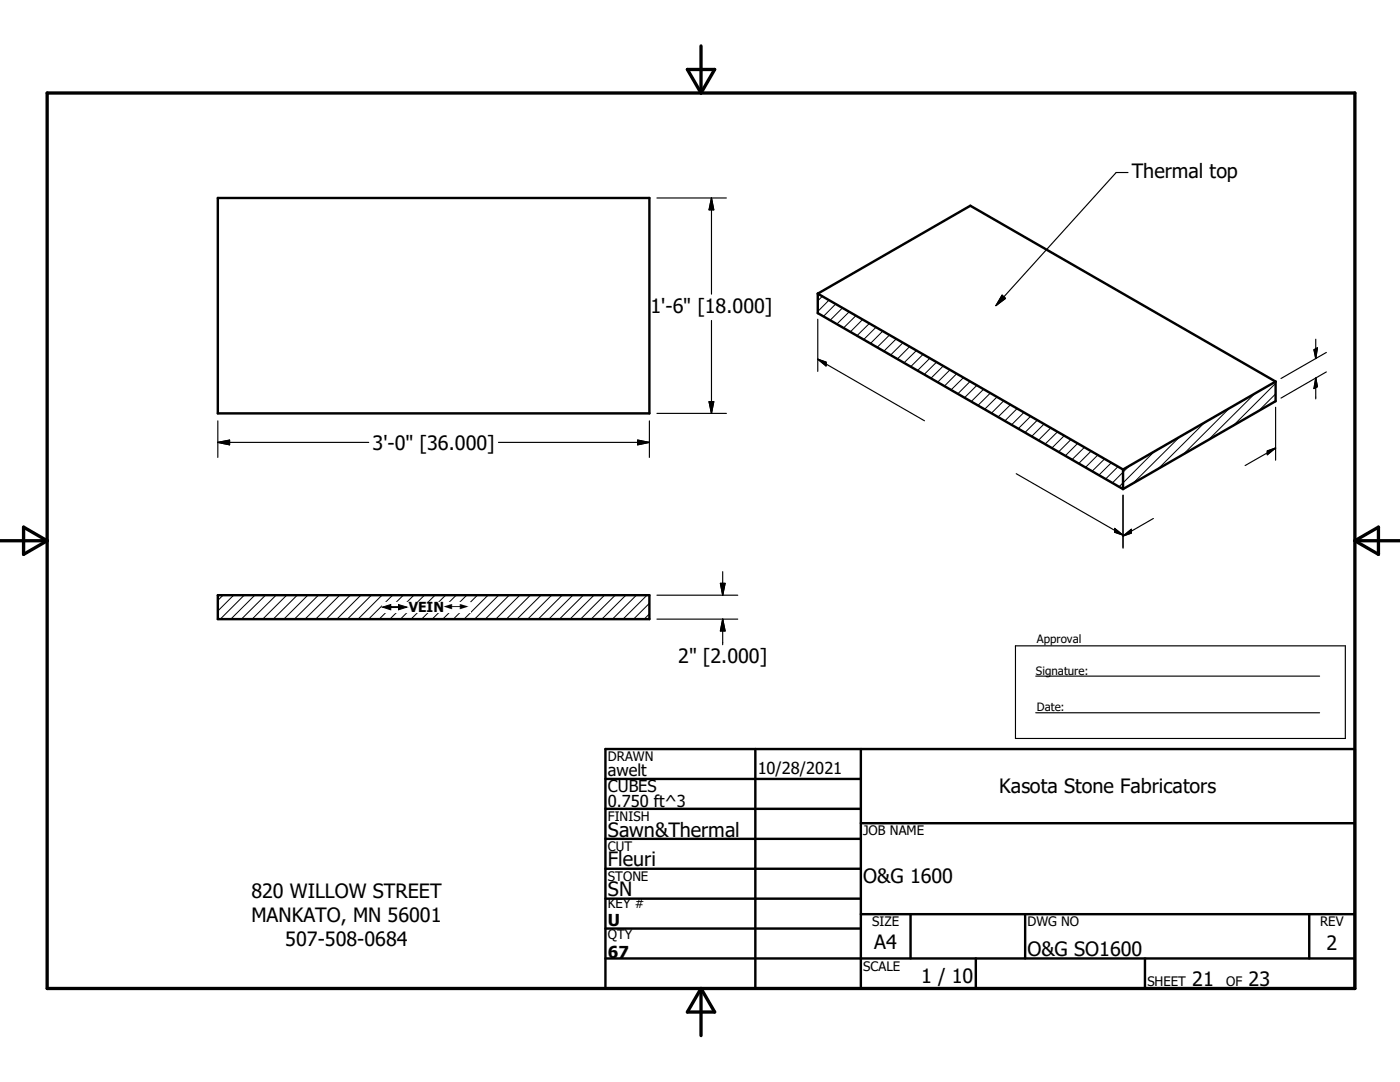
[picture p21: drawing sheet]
<svg xmlns="http://www.w3.org/2000/svg" width="279mm" height="216mm" viewBox="0 0 279 216" stroke-linecap="round" stroke-linejoin="round" font-family="sans-serif">
<defs><g id="words">
<g font-size="3.9">
<text x="225.9" y="35.6">Thermal top</text>
<text x="129.8" y="62.4">1'-6&quot; [18.000]</text>
<text x="74.3" y="89.7">3'-0&quot; [36.000]</text>
<text x="135.3" y="132.4">2&quot; [2.000]</text>
<text x="199.4" y="158.3">Kasota Stone Fabricators</text>
<text x="121.3" y="166.9">Sawn&amp;Thermal</text>
<text x="121.3" y="172.8">Fleuri</text>
<text x="50.2" y="179.2">820 WILLOW STREET</text>
<text x="121.3" y="178.8">SN</text>
<text x="172.3" y="176.2">O&amp;G 1600</text>
<text x="50.2" y="184">MANKATO, MN 56001</text>
<text x="56.9" y="188.7">507-508-0684</text>
<text x="174.5" y="189.4">A4</text>
<text x="205.1" y="190.7">O&amp;G SO1600</text>
<text x="264.8" y="189.5">2</text>
<text x="183.8" y="196.1">1 / 10</text>
<text x="238" y="196.7">21</text>
<text x="249.2" y="196.7">23</text>
</g>
<g font-size="3.3">
<text x="121.3" y="154.9">awelt</text>
<text x="151.2" y="154.4">10/28/2021</text>
<text x="121.3" y="158.1">CUBES</text>
<text x="121.3" y="161.1">0.750 ft^3</text>
<text x="121.3" y="184.7">U</text>
<text x="121.3" y="191.1">67</text>
</g>
<text font-size="2.8" x="81.6" y="122.2">VEIN</text>
<g font-size="2.6">
<text x="121.3" y="151.8">DRAWN</text>
<text x="121.3" y="163.8">FINISH</text>
<text x="172.3" y="166.7">JOB NAME</text>
<text x="121.3" y="169.8">CUT</text>
<text x="121.3" y="175.8">STONE</text>
<text x="121.3" y="181.2">KEY #</text>
<text x="174" y="184.8">SIZE</text>
<text x="205.1" y="184.8">DWG NO</text>
<text x="263.5" y="184.8">REV</text>
<text x="121.3" y="187.5">QTY</text>
<text x="172.3" y="193.7">SCALE</text>
<text x="229" y="196.7">SHEET</text>
<text x="244.7" y="196.7">OF</text>
</g>
<g font-size="2.3">
<text x="206.9" y="128.2">Approval</text>
<text x="206.8" y="134.7">Signature:</text>
<text x="206.9" y="141.9">Date:</text>
</g>
<g font-size="2.2">
<text x="76.3" y="122.2">#</text>
<text x="88.6" y="122.2">#</text>
</g>
</g></defs>
<g fill="none" stroke="#000" stroke-width=".48">
<path d="M43.5 39.5h86.1v43h-86.1zM163.2 58.6v3.9l60.9 35.1M163.2 58.6l30.5-17.5 60.9 35M163.2 58.6l60.9 35.1M254.6 76.1v3.9l-30.5 17.6M254.6 76.1l-30.5 17.6M224.1 93.7v3.9M43.5 118.8h86.1v4.7h-86.1zM120.8 155.4h51M120.8 149.5h149.6v47.7h-149.6zM150.7 149.5v47.7M171.8 149.5v47.7"/>
<path d="M120.8 161.4h51M120.8 167.4h51M120.8 173.3h51M120.8 179.3h51M171.8 164.3h98.6M120.8 185.3h51M120.8 191.2h149.6M171.8 182.4h98.6M181.7 182.4v8.8M194.7 191.2v6M204.6 182.4v8.8M228.5 191.2v6"/>
<path d="M261.3 182.4v8.8"/>
</g>
<g fill="none" stroke="#000" stroke-width=".2">
<path d="M164.1 59.1l-.9 .9M165.4 59.9l-2.2 2.3M166.8 60.7l-2.5 2.4M168.1 61.4l-2.4 2.5M169.5 62.2l-2.5 2.5M170.8 63l-2.5 2.4M172.2 63.7l-2.5 2.5M173.5 64.5l-2.5 2.5M174.8 65.3l-2.4 2.5M176.2 66.1l-2.5 2.4M177.5 66.8l-2.4 2.5M178.9 67.6l-2.5 2.5"/>
<path d="M180.2 68.4l-2.5 2.5M181.5 69.2l-2.4 2.4M182.9 69.9l-2.5 2.5M184.2 70.7l-2.5 2.5M185.6 71.5l-2.5 2.5M186.9 72.3l-2.5 2.4M188.3 73l-2.5 2.5M189.6 73.8l-2.5 2.5M190.9 74.6l-2.4 2.5M192.3 75.4l-2.5 2.4M193.6 76.1l-2.5 2.5M195 76.9l-2.5 2.5"/>
<path d="M196.3 77.7l-2.5 2.4M197.6 78.4l-2.4 2.5M199 79.2l-2.5 2.5M200.3 80l-2.4 2.5M250.4 78.6l-9.2 9.2M254.6 78.6l-3.4 3.4M254.6 76.5l-8.4 8.4M201.7 80.8l-2.5 2.4M203 81.5l-2.5 2.5M204.3 82.3l-2.4 2.5M205.7 83.1l-2.5 2.4M207 83.8l-2.5 2.5"/>
<path d="M208.4 84.6l-2.5 2.5M209.7 85.4l-2.5 2.5M211.1 86.2l-2.5 2.4M212.4 86.9l-2.5 2.5M213.7 87.7l-2.4 2.5M215.1 88.5l-2.5 2.4M216.4 89.3l-2.5 2.4M217.7 90l-2.4 2.5M219.1 90.8l-2.5 2.5M220.4 91.6l-2.5 2.4M221.8 92.3l-2.5 2.5M223.1 93.1l-2.5 2.5"/>
<path d="M225.4 93l-3.4 3.4M230.4 90.1l-7.1 7M235.4 87.2l-9.3 9.2M240.4 84.3l-9.3 9.2M245.4 81.4l-9.2 9.3M44.5 118.8l-1 1M46.6 118.8l-3.1 3.1M48.7 118.8l-4.7 4.7M50.8 118.8l-4.7 4.7M53 118.8l-4.8 4.7M55.1 118.8l-4.8 4.7M57.2 118.8l-4.8 4.7"/>
<path d="M59.3 118.8l-4.8 4.7M61.4 118.8l-4.8 4.7M63.5 118.8l-4.7 4.7M65.7 118.8l-4.8 4.7M67.8 118.8l-4.8 4.7M69.9 118.8l-4.8 4.7M72 118.8l-4.8 4.7M74.1 118.8l-4.8 4.7M76.2 118.8l-4.7 4.7M78.3 118.8l-4.7 4.7M80.5 118.8l-4.8 4.7M82.6 118.8l-4.8 4.7"/>
<path d="M84.7 118.8l-4.8 4.7M86.8 118.8l-4.8 4.7M88.9 118.8l-4.8 4.7M91 118.8l-4.7 4.7M93.1 118.8l-4.7 4.7M95.3 118.8l-4.8 4.7M97.4 118.8l-4.8 4.7M99.5 118.8l-4.8 4.7M101.6 118.8l-4.8 4.7M103.7 118.8l-4.8 4.7M105.8 118.8l-4.7 4.7M108 118.8l-4.8 4.7"/>
<path d="M110.1 118.8l-4.8 4.7M112.2 118.8l-4.8 4.7M114.3 118.8l-4.8 4.7M116.4 118.8l-4.8 4.7M118.5 118.8l-4.7 4.7M120.6 118.8l-4.7 4.7M122.8 118.8l-4.8 4.7M124.9 118.8l-4.8 4.7M127 118.8l-4.8 4.7M129.1 118.8l-4.8 4.7M129.6 122.5l-1 1M129.6 120.4l-3.2 3.1"/>
</g>
<path d="M9.4 18.6h261v178.6h-261zM137.2 13.9h5.4l-2.7 4.7zM139.9 9.2v9.4M0 107.9h9.4M4.7 105.2l4.7 2.7-4.7 2.7zM270.4 107.9h9M270.4 107.9l4.7-2.7v5.4zM139.9 197.2v9.4M139.9 197.2l2.7 4.7h-5.4z" fill="none" stroke="#000" stroke-width=".66"/>
<g fill="none" stroke="#000" stroke-width=".23">
<path d="M131.1 39.5h13.9M142 39.5v19.2M142 39.5l.4 2.4h-.9zM225.1 34.4h-2.3l-24 26.6M200 58.9l.7 .6-1.9 1.5zM142 64v18.5M163.2 71.7l21.3 12.3M163.2 71.7l1.7 .6v.7zM163.2 63.7v10.4M262.2 69.8l.7-.4-.3 2.1zM262.6 67.7v3.8M262.6 75.4v4.2"/>
<path d="M262.6 75.4l.3 1.8-.7 .3zM264.7 70.3l-9.1 5.2M264.7 74.2l-9.1 5.2M43.5 88.3h30.1M43.5 88.3l2.3-.5v1zM43.5 84v7.3M99.5 88.3h30.1M127.3 87.8l2.3 .5-2.3 .5zM129.6 84v7.3M131.1 82.5h13.9M141.5 80.2h.9l-.4 2.3zM202.8 94.5l21.3 12.3"/>
<path d="M224.1 98.8v10.6M252.9 90l1.7-.6-1.7 1.3zM254.6 89.4l-6.1 3.5M254.6 81.3v10.5M131.1 118.8h16.1M143.8 116.4h.9l-.5 2.4zM144.2 114.1v4.7M222.4 105.4l1.7 1.4-1.7-.6zM224.1 107l1.7-1.4v.8zM230.2 103.5l-6.1 3.5M131.1 123.5h16.1M144.2 123.5v5.1"/>
<path d="M144.2 123.5l.5 2.4h-.9zM202.7 128.9h65.8v18.5h-65.8zM206.7 134.9h56.7M206.7 142.2h56.7"/>
</g>
<g fill="#000" stroke="#000" stroke-width=".23">
<path d="M142 39.5l.4 2.4h-.9zM200 58.9l.7 .6-1.9 1.5zM163.2 71.7l1.7 .6v.7zM262.2 69.8l.7-.4-.3 2.1zM262.6 75.4l.3 1.8-.7 .3zM43.5 88.3l2.3-.5v1zM127.3 87.8l2.3 .5-2.3 .5zM141.5 80.2h.9l-.4 2.3zM252.9 90l1.7-.6-1.7 1.3zM143.8 116.4h.9l-.5 2.4zM222.4 105.4l1.7 1.4-1.7-.6zM224.1 107l1.7-1.4v.8z"/>
<path d="M144.2 123.5l.5 2.4h-.9z"/>
</g>
<g fill="#fff" stroke="#fff" stroke-width=".23">
<path d="M76.3 120.2h17.6v2z"/>
<path d="M76.3 120.2l17.6 2h-17.6z"/>
</g>
<use href="#words"/>
</svg>
